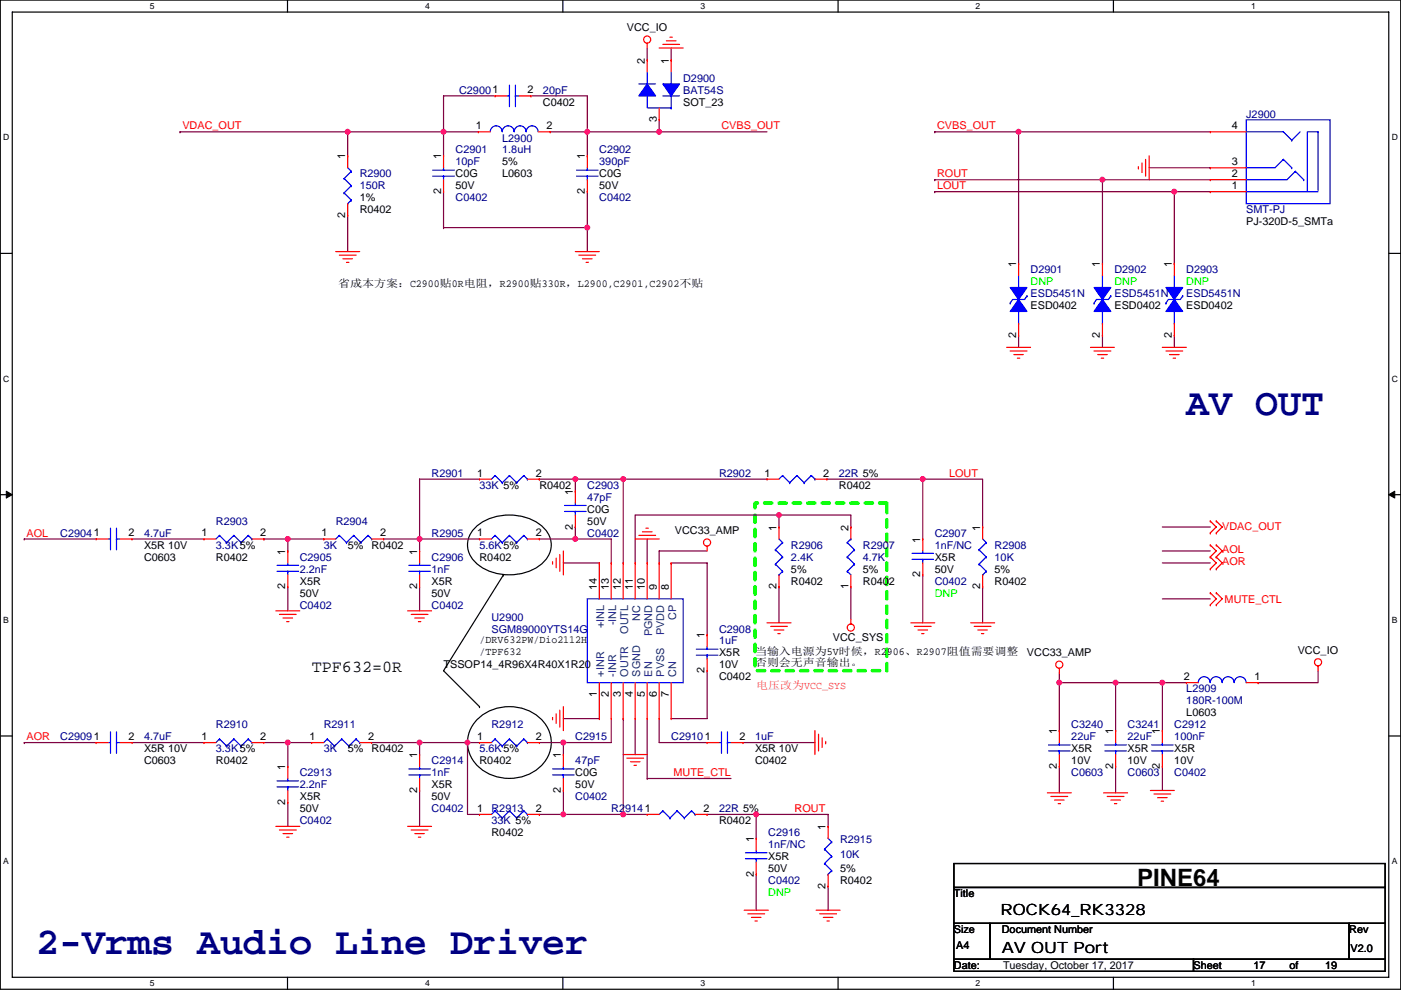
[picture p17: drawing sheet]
<svg xmlns="http://www.w3.org/2000/svg" width="297mm" height="210mm" viewBox="0 0 297 210" stroke-linecap="round" stroke-linejoin="round" font-family="sans-serif">
<defs><g id="words">
<g font-size="8.1" fill="#000080">
<text x="251.5" y="88.1">AV OUT</text>
<text x="7.7" y="202.4">2-Vrms Audio Line Driver</text>
</g>
<text font-size="5.1" x="241.1" y="187.9">PINE64</text>
<text font-size="3.6" x="66.1" y="142.6">TPF632=0R</text>
<g font-size="3.3">
<text x="212.2" y="194.2">ROCK64_RK3328</text>
<text x="212.4" y="202">AV OUT Port</text>
</g>
<g font-size="2.3">
<text x="132.9" y="6.6">VCC_IO</text>
<text x="136.7" y="13.5" transform="rotate(-90 136.7 13.5)">2</text>
<text x="141.8" y="13.5" transform="rotate(-90 141.8 13.5)">1</text>
<text x="111.8" y="19.8">2</text>
<text x="115.1" y="22.4">C0402</text>
<text x="144.8" y="22.4">SOT_23</text>
<text x="100.9" y="27.4">1</text>
<text x="115.9" y="27.4">2</text>
<text x="139.2" y="26" transform="rotate(-90 139.2 26)">3</text>
<text x="261.2" y="27.4">4</text>
<text x="73.2" y="33.8" transform="rotate(-90 73.2 33.8)">1</text>
<text x="93.5" y="33.8" transform="rotate(-90 93.5 33.8)">1</text>
<text x="106.5" y="35.1">5%</text>
<text x="124" y="33.8" transform="rotate(-90 124 33.8)">1</text>
<text x="261.2" y="35.1">3</text>
<text x="93.5" y="41.2" transform="rotate(-90 93.5 41.2)">2</text>
<text x="96.6" y="37.6">C0G</text>
<text x="96.6" y="40.2">50V</text>
<text x="106.5" y="37.6">L0603</text>
<text x="124" y="41.2" transform="rotate(-90 124 41.2)">2</text>
<text x="127.1" y="37.6">C0G</text>
<text x="127.1" y="40.2">50V</text>
<text x="261.2" y="40.1">1</text>
<text x="261.2" y="37.6">2</text>
<text x="73.2" y="46.3" transform="rotate(-90 73.2 46.3)">2</text>
<text x="76.3" y="45.3">R0402</text>
<text x="76.3" y="42.7">1%</text>
<text x="264.2" y="47.8">PJ-320D-5_SMTa</text>
<text x="215.4" y="56.7" transform="rotate(-90 215.4 56.7)">1</text>
<text x="233.2" y="56.7" transform="rotate(-90 233.2 56.7)">1</text>
<text x="248.5" y="56.7" transform="rotate(-90 248.5 56.7)">1</text>
<text x="71.7" y="60.8">省成本方案：C2900贴0R电阻，R2900贴330R，L2900,C2901,C2902不贴</text>
<text x="218.5" y="65.6">ESD0402</text>
<text x="236.3" y="65.6">ESD0402</text>
<text x="251.5" y="65.6">ESD0402</text>
<text x="215.4" y="71.7" transform="rotate(-90 215.4 71.7)">2</text>
<text x="233.2" y="71.7" transform="rotate(-90 233.2 71.7)">2</text>
<text x="248.5" y="71.7" transform="rotate(-90 248.5 71.7)">2</text>
<text x="101.2" y="101.1">1</text>
<text x="113.6" y="101.1">2</text>
<text x="162.1" y="101.1">1</text>
<text x="174.6" y="101.1">2</text>
<text x="114.4" y="103.7">R0402</text>
<text x="121.5" y="104.9" transform="rotate(-90 121.5 104.9)">1</text>
<text x="177.9" y="103.7">R0402</text>
<text x="27.2" y="113.8">2</text>
<text x="42.7" y="113.8">1</text>
<text x="55.2" y="113.8">2</text>
<text x="68.1" y="113.8">1</text>
<text x="80.6" y="113.8">2</text>
<text x="101.2" y="113.8">1</text>
<text x="113.6" y="113.8">2</text>
<text x="121.5" y="112.3" transform="rotate(-90 121.5 112.3)">2</text>
<text x="124.5" y="108.8">C0G</text>
<text x="124.5" y="111.3">50V</text>
<text x="143.1" y="113.3">VCC33_AMP</text>
<text x="164.6" y="112.5" transform="rotate(-90 164.6 112.5)">1</text>
<text x="179.9" y="112.5" transform="rotate(-90 179.9 112.5)">2</text>
<text x="207.8" y="112.5" transform="rotate(-90 207.8 112.5)">1</text>
<text x="30.5" y="118.9">C0603</text>
<text x="30.5" y="116.4">X5R 10V</text>
<text x="45.8" y="118.9">R0402</text>
<text x="60.5" y="117.6" transform="rotate(-90 60.5 117.6)">1</text>
<text x="73.7" y="116.4">5%</text>
<text x="78.8" y="116.4">R0402</text>
<text x="88.4" y="117.6" transform="rotate(-90 88.4 117.6)">1</text>
<text x="101.7" y="118.9">R0402</text>
<text x="195.1" y="115.1" transform="rotate(-90 195.1 115.1)">1</text>
<text x="198.2" y="118.9">X5R</text>
<text x="60.5" y="125" transform="rotate(-90 60.5 125)">2</text>
<text x="63.6" y="124">X5R</text>
<text x="88.4" y="125" transform="rotate(-90 88.4 125)">2</text>
<text x="91.5" y="124">X5R</text>
<text x="126.5" y="125.2" transform="rotate(-90 126.5 125.2)">14</text>
<text x="129.1" y="125.2" transform="rotate(-90 129.1 125.2)">13</text>
<text x="131.6" y="125.2" transform="rotate(-90 131.6 125.2)">12</text>
<text x="134.2" y="125.2" transform="rotate(-90 134.2 125.2)">11</text>
<text x="136.7" y="125.2" transform="rotate(-90 136.7 125.2)">10</text>
<text x="139.2" y="125.2" transform="rotate(-90 139.2 125.2)">9</text>
<text x="141.8" y="125.2" transform="rotate(-90 141.8 125.2)">8</text>
<text x="164.6" y="125" transform="rotate(-90 164.6 125)">2</text>
<text x="167.7" y="124">R0402</text>
<text x="167.7" y="121.5">5%</text>
<text x="179.9" y="125" transform="rotate(-90 179.9 125)">1</text>
<text x="182.9" y="124">R0402</text>
<text x="182.9" y="121.5">5%</text>
<text x="195.1" y="122.5" transform="rotate(-90 195.1 122.5)">2</text>
<text x="198.2" y="121.5">50V</text>
<text x="207.8" y="125" transform="rotate(-90 207.8 125)">2</text>
<text x="210.9" y="124">R0402</text>
<text x="210.9" y="121.5">5%</text>
<text x="63.6" y="126.5">50V</text>
<text x="91.5" y="126.5">50V</text>
<text x="101.7" y="136.5">/DRV632PW/Dio2112H</text>
<text x="149.4" y="135.4" transform="rotate(-90 149.4 135.4)">1</text>
<text x="176.6" y="135.9">VCC_SYS</text>
<text x="94" y="141.8">TSSOP14_4R96X4R40X1R20</text>
<text x="101.7" y="139">/TPF632</text>
<text x="149.4" y="142.8" transform="rotate(-90 149.4 142.8)">2</text>
<text x="152.5" y="139.2">X5R</text>
<text x="152.5" y="141.8">10V</text>
<text x="160.1" y="139">当输入电源为5V时候，R2906、R2907阻值需要调整</text>
<text x="160.1" y="141.3">否则会无声音输出。</text>
<text x="217.7" y="139.2">VCC33_AMP</text>
<text x="275.1" y="138.7">VCC_IO</text>
<text x="126.5" y="147.9" transform="rotate(-90 126.5 147.9)">1</text>
<text x="129.1" y="147.9" transform="rotate(-90 129.1 147.9)">2</text>
<text x="131.6" y="147.9" transform="rotate(-90 131.6 147.9)">3</text>
<text x="134.2" y="147.9" transform="rotate(-90 134.2 147.9)">4</text>
<text x="136.7" y="147.9" transform="rotate(-90 136.7 147.9)">5</text>
<text x="139.2" y="147.9" transform="rotate(-90 139.2 147.9)">6</text>
<text x="141.8" y="147.9" transform="rotate(-90 141.8 147.9)">7</text>
<text x="152.5" y="144.3">C0402</text>
<text x="251" y="144.3">2</text>
<text x="266" y="144.3">1</text>
<text x="224.1" y="155.7" transform="rotate(-90 224.1 155.7)">1</text>
<text x="236" y="155.7" transform="rotate(-90 236 155.7)">1</text>
<text x="245.9" y="155.7" transform="rotate(-90 245.9 155.7)">1</text>
<text x="251.5" y="151.9">L0603</text>
<text x="27.2" y="157">2</text>
<text x="30.5" y="159.6">X5R 10V</text>
<text x="42.7" y="157">1</text>
<text x="55.2" y="157">2</text>
<text x="65.6" y="157">1</text>
<text x="73.7" y="159.6">5%</text>
<text x="78" y="157">2</text>
<text x="78.8" y="159.6">R0402</text>
<text x="88.4" y="160.8" transform="rotate(-90 88.4 160.8)">1</text>
<text x="101.2" y="157">1</text>
<text x="113.6" y="157">2</text>
<text x="118.9" y="160.8" transform="rotate(-90 118.9 160.8)">1</text>
<text x="156.8" y="157">2</text>
<text x="160.1" y="159.6">X5R 10V</text>
<text x="227.1" y="159.6">X5R</text>
<text x="239.1" y="159.6">X5R</text>
<text x="249" y="159.6">X5R</text>
<text x="30.5" y="162.1">C0603</text>
<text x="45.8" y="162.1">R0402</text>
<text x="60.5" y="163.3" transform="rotate(-90 60.5 163.3)">1</text>
<text x="91.5" y="167.2">X5R</text>
<text x="101.7" y="162.1">R0402</text>
<text x="122" y="164.6">C0G</text>
<text x="122" y="167.2">50V</text>
<text x="160.1" y="162.1">C0402</text>
<text x="224.1" y="163.1" transform="rotate(-90 224.1 163.1)">2</text>
<text x="227.1" y="162.1">10V</text>
<text x="236" y="163.1" transform="rotate(-90 236 163.1)">2</text>
<text x="239.1" y="162.1">10V</text>
<text x="245.9" y="163.1" transform="rotate(-90 245.9 163.1)">2</text>
<text x="249" y="162.1">10V</text>
<text x="60.5" y="170.7" transform="rotate(-90 60.5 170.7)">2</text>
<text x="63.6" y="169.7">X5R</text>
<text x="63.6" y="172.3">50V</text>
<text x="88.4" y="168.2" transform="rotate(-90 88.4 168.2)">2</text>
<text x="91.5" y="169.7">50V</text>
<text x="101.2" y="172.2">1</text>
<text x="113.6" y="172.2">2</text>
<text x="118.9" y="168.2" transform="rotate(-90 118.9 168.2)">2</text>
<text x="149.2" y="172.2">2</text>
<text x="104.2" y="177.3">R0402</text>
<text x="152.5" y="174.8">R0402</text>
<text x="159.8" y="178.6" transform="rotate(-90 159.8 178.6)">1</text>
<text x="175" y="176" transform="rotate(-90 175 176)">1</text>
<text x="159.8" y="186" transform="rotate(-90 159.8 186)">2</text>
<text x="162.9" y="182.4">X5R</text>
<text x="162.9" y="185">50V</text>
<text x="178.1" y="185">5%</text>
<text x="175" y="188.5" transform="rotate(-90 175 188.5)">2</text>
<text x="178.1" y="187.5">R0402</text>
<text x="202.2" y="190.3">Title</text>
<text x="202.2" y="197.9">Size</text>
<text x="212.4" y="197.9">Document Number</text>
<text x="286.1" y="197.9">Rev</text>
<text x="202.8" y="201.2">A4</text>
<text x="286.3" y="202">V2.0</text>
<text x="202.2" y="205.5">Date:</text>
<text x="212.7" y="205.5">Tuesday, October 17, 2017</text>
<text x="253" y="205.5">Sheet</text>
<text x="265.7" y="205.5">17</text>
<text x="273.4" y="205.5">of</text>
<text x="281" y="205.5">19</text>
</g>
<g font-size="2.3" fill="#000080">
<text x="144.8" y="17.3">D2900</text>
<text x="97.3" y="19.9">C29001</text>
<text x="115.1" y="19.9">20pF</text>
<text x="144.8" y="19.9">BAT54S</text>
<text x="264.2" y="24.9">J2900</text>
<text x="96.6" y="32.6">C2901</text>
<text x="96.6" y="35.1">10pF</text>
<text x="106.5" y="30">L2900</text>
<text x="106.5" y="32.6">1.8uH</text>
<text x="127.1" y="32.6">C2902</text>
<text x="127.1" y="35.1">390pF</text>
<text x="76.3" y="37.6">R2900</text>
<text x="76.3" y="40.2">150R</text>
<text x="96.6" y="42.7">C0402</text>
<text x="127.1" y="42.7">C0402</text>
<text x="264.2" y="45.3">SMT-PJ</text>
<text x="218.5" y="58">D2901</text>
<text x="236.3" y="58">D2902</text>
<text x="251.5" y="58">D2903</text>
<text x="218.5" y="63">ESD5451N</text>
<text x="236.3" y="63">ESD5451N</text>
<text x="251.5" y="63">ESD5451N</text>
<text x="91.5" y="101.1">R2901</text>
<text x="152.5" y="101.1">R2902</text>
<text x="177.9" y="101.1">22R 5%</text>
<text x="101.7" y="103.7">33K 5%</text>
<text x="124.5" y="103.7">C2903</text>
<text x="124.5" y="106.2">47pF</text>
<text x="12.8" y="113.8">C29041</text>
<text x="30.5" y="113.8">4.7uF</text>
<text x="45.8" y="111.3">R2903</text>
<text x="71.2" y="111.3">R2904</text>
<text x="91.5" y="113.8">R2905</text>
<text x="124.5" y="113.8">C0402</text>
<text x="198.2" y="113.8">C2907</text>
<text x="45.8" y="116.4">3.3K5%</text>
<text x="63.6" y="118.9">C2905</text>
<text x="68.6" y="116.4">3K</text>
<text x="91.5" y="118.9">C2906</text>
<text x="101.7" y="116.4">5.6K5%</text>
<text x="167.7" y="116.4">R2906</text>
<text x="167.7" y="118.9">2.4K</text>
<text x="182.9" y="116.4">R2907</text>
<text x="182.9" y="118.9">4.7K</text>
<text x="198.2" y="116.4">1nF/NC</text>
<text x="210.9" y="116.4">R2908</text>
<text x="210.9" y="118.9">10K</text>
<text x="63.6" y="121.5">2.2nF</text>
<text x="91.5" y="121.5">1nF</text>
<text x="198.2" y="124">C0402</text>
<text x="63.6" y="129.1">C0402</text>
<text x="91.5" y="129.1">C0402</text>
<text x="104.2" y="131.6">U2900</text>
<text x="104.2" y="134.2">SGM89000YTS14G</text>
<text x="152.5" y="134.2">C2908</text>
<text x="152.5" y="136.7">1uF</text>
<text x="251.5" y="146.9">L2909</text>
<text x="251.5" y="149.4">180R-100M</text>
<text x="45.8" y="154.5">R2910</text>
<text x="68.6" y="154.5">R2911</text>
<text x="104.2" y="154.5">R2912</text>
<text x="227.1" y="154.5">C3240</text>
<text x="239.1" y="154.5">C3241</text>
<text x="249" y="154.5">C2912</text>
<text x="12.8" y="157">C29091</text>
<text x="30.5" y="157">4.7uF</text>
<text x="45.8" y="159.6">3.3K5%</text>
<text x="68.6" y="159.6">3K</text>
<text x="101.7" y="159.6">5.6K5%</text>
<text x="122" y="157">C2915</text>
<text x="142.3" y="157">C29101</text>
<text x="160.1" y="157">1uF</text>
<text x="227.1" y="157">22uF</text>
<text x="239.1" y="157">22uF</text>
<text x="249" y="157">100nF</text>
<text x="63.6" y="164.6">C2913</text>
<text x="63.6" y="167.2">2.2nF</text>
<text x="91.5" y="162.1">C2914</text>
<text x="91.5" y="164.6">1nF</text>
<text x="122" y="162.1">47pF</text>
<text x="227.1" y="164.6">C0603</text>
<text x="239.1" y="164.6">C0603</text>
<text x="249" y="164.6">C0402</text>
<text x="91.5" y="172.3">C0402</text>
<text x="104.2" y="172.3">R2913</text>
<text x="122" y="169.7">C0402</text>
<text x="129.6" y="172.3">R29141</text>
<text x="152.5" y="172.3">22R 5%</text>
<text x="63.6" y="174.8">C0402</text>
<text x="104.2" y="174.8">33K 5%</text>
<text x="162.9" y="177.3">C2916</text>
<text x="162.9" y="179.9">1nF/NC</text>
<text x="178.1" y="178.9">R2915</text>
<text x="178.1" y="181.9">10K</text>
<text x="162.9" y="187.5">C0402</text>
</g>
<g font-size="2.3" fill="#f00">
<text x="38.7" y="27.3">VDAC_OUT</text>
<text x="153" y="27.3">CVBS_OUT</text>
<text x="198.7" y="27.3">CVBS_OUT</text>
<text x="198.7" y="40.2">LOUT</text>
<text x="198.7" y="37.6">ROUT</text>
<text x="201.2" y="101.1">LOUT</text>
<text x="5.6" y="113.8">AOL</text>
<text x="259.1" y="112.3">VDAC_OUT</text>
<text x="259.1" y="117.4">AOL</text>
<text x="259.1" y="119.9">AOR</text>
<text x="259.6" y="127.8">MUTE_CTL</text>
<text x="5.6" y="157">AOR</text>
<text x="142.8" y="164.5">MUTE_CTL</text>
<text x="168.5" y="172.2">ROUT</text>
</g>
<g font-size="2.3" fill="#0f0">
<text x="218.5" y="60.5">DNP</text>
<text x="236.3" y="60.5">DNP</text>
<text x="251.5" y="60.5">DNP</text>
<text x="198.2" y="126.5">DNP</text>
<text x="162.9" y="190">DNP</text>
</g>
<g font-size="2.3" fill="#004080">
<text x="135.7" y="131.6" transform="rotate(-90 135.7 131.6)">NC</text>
<text x="143.4" y="131.5" transform="rotate(-90 143.4 131.5)">CP</text>
<text x="128.1" y="133.2" transform="rotate(-90 128.1 133.2)">+INL</text>
<text x="130.7" y="132.7" transform="rotate(-90 130.7 132.7)">-INL</text>
<text x="133.2" y="134.5" transform="rotate(-90 133.2 134.5)">OUTL</text>
<text x="138.3" y="135" transform="rotate(-90 138.3 135)">PGND</text>
<text x="140.8" y="134.7" transform="rotate(-90 140.8 134.7)">PVDD</text>
<text x="128.1" y="143.5" transform="rotate(-90 128.1 143.5)">+INR</text>
<text x="130.7" y="143.5" transform="rotate(-90 130.7 143.5)">-INR</text>
<text x="133.2" y="143.5" transform="rotate(-90 133.2 143.5)">OUTR</text>
<text x="135.7" y="143.5" transform="rotate(-90 135.7 143.5)">SGND</text>
<text x="138.3" y="143.5" transform="rotate(-90 138.3 143.5)">EN</text>
<text x="140.8" y="143.5" transform="rotate(-90 140.8 143.5)">PVSS</text>
<text x="143.4" y="143.5" transform="rotate(-90 143.4 143.5)">CN</text>
</g>
<text font-size="2.3" fill="#ff8000" x="160.3" y="146.1">电压改为VCC_SYS</text>
<g font-size="1.8">
<text x="31.8" y="1.9">5</text>
<text x="90.1" y="1.9">4</text>
<text x="148.5" y="1.9">3</text>
<text x="206.9" y="1.9">2</text>
<text x="265.2" y="1.9">1</text>
<text x=".7" y="29.8">D</text>
<text x="295.1" y="29.8">D</text>
<text x=".7" y="81">C</text>
<text x="295.1" y="81">C</text>
<text x=".7" y="132.1">B</text>
<text x="295.1" y="132.1">B</text>
<text x=".7" y="183.3">A</text>
<text x="295.1" y="183.3">A</text>
<text x="31.8" y="209.2">5</text>
<text x="90.1" y="209.2">4</text>
<text x="148.5" y="209.2">3</text>
<text x="206.9" y="209.2">2</text>
<text x="265.2" y="209.2">1</text>
</g>
</g></defs>
<path d="M.1 0h296.9v209.8h-296.9zM2.6 2.6h291.8v204.7h-291.8z" fill="none" stroke="#000" stroke-width=".25"/>
<g fill="#fff">
<path d="M31.8 .3h1v2h-1z"/>
<path d="M31.8 207.5h1v2.1h-1z"/>
</g>
<path d="M61 0v2.6M61 207.3v2.5" fill="none" stroke="#000" stroke-width=".25"/>
<g fill="#fff">
<path d="M90.1 .3h1v2h-1z"/>
<path d="M90.1 207.5h1v2.1h-1z"/>
</g>
<path d="M119.3 0v2.6M119.3 207.3v2.5" fill="none" stroke="#000" stroke-width=".25"/>
<g fill="#fff">
<path d="M148.5 .3h1v2h-1z"/>
<path d="M148.5 207.5h1v2.1h-1z"/>
</g>
<path d="M177.7 0v2.6M177.7 207.3v2.5" fill="none" stroke="#000" stroke-width=".25"/>
<g fill="#fff">
<path d="M206.9 .3h1v2h-1z"/>
<path d="M206.9 207.5h1v2.1h-1z"/>
</g>
<path d="M236.1 0v2.6M236.1 207.3v2.5" fill="none" stroke="#000" stroke-width=".25"/>
<g fill="#fff">
<path d="M265.2 .3h1v2h-1z"/>
<path d="M265.2 207.5h1v2.1h-1z"/>
<path d="M.7 28.2h1.3v2h-1.3z"/>
<path d="M295.1 28.2h1.3v2h-1.3z"/>
<path d="M.7 79.3h1.3v2.1h-1.3z"/>
<path d="M295.1 79.3h1.3v2.1h-1.3z"/>
</g>
<path d="M.1 53.7h2.5M294.4 53.7h2.6" fill="none" stroke="#000" stroke-width=".25"/>
<g fill="#fff">
<path d="M.7 130.5h1.2v2h-1.2z"/>
<path d="M295.1 130.5h1.2v2h-1.2z"/>
</g>
<path d="M.1 104.9h2.5M294.4 104.9h2.6" fill="none" stroke="#000" stroke-width=".25"/>
<path d="M1.3 104.2l1.3 .7-1.3 .7zM294.4 104.9l1.3-.7v1.4z" fill="#000" stroke="#000" stroke-width=".21"/>
<g fill="#fff">
<path d="M.7 181.7h1.2v2h-1.2z"/>
<path d="M295.1 181.7h1.2v2h-1.2z"/>
</g>
<g fill="none" stroke="#000" stroke-width=".25">
<path d="M100.5 112.1a11.1 11.1 0 0 1 14.9 0 5 5 0 0 1-.7 7.6 11.2 11.2 0 0 1-14.2-.7 4.9 4.9 0 0 1 0-6.9zM106.7 121.9h.1M106.7 121.9l-12.7 20.4 7.7 7.6M.1 156.1h2.5M101 152.8a9.8 9.8 0 0 1 14.7 .8 7 7 0 0 1-3.2 10.5 9.6 9.6 0 0 1-12.7-3.7 6.7 6.7 0 0 1 1.2-7.6zM101.7 149.9h.1M294.4 156.1h2.6M202.2 183.2h91.5v5h-91.5zM202.2 188.2h91.5v7.7h-91.5zM202.2 195.9h7.7v7.6h-7.7zM209.9 195.9h76.2v7.6h-76.2zM286.1 195.9h7.6v7.6h-7.6z"/>
<path d="M202.2 203.5h50.8v2.5h-50.8zM253 203.5h40.7v2.5h-40.7z"/>
</g>
<path d="M160.1 106.7h27.9v35.6h-27.9z" fill="none" stroke="#0f0" stroke-width=".76" stroke-dasharray="1.5 1.5"/>
<g fill="none" stroke="#800040" stroke-width=".25">
<path d="M137.2 10.2v2.5M142.3 10.2v2.5M38.2 28h.1M38.2 28h55.8M73.7 28h.1M73.7 28v5M94 28h7.4M94 28v5M105 20.3h-11v7.7M112.6 20.3h11.9v7.7M116.6 28h7.9M124.5 28h.1"/>
<path d="M124.5 28h15.3M124.5 28v5M139.8 25.4v2.6M139.8 28h.1M139.8 28h22.8M198.2 28h.1M198.2 38.1h58.4M198.2 38.1h.1M198.2 28h58.4M216 28v27.9M216 28h.1M233.7 38.1v17.8"/>
<path d="M243.6 35.6h13M256.6 35.6h.1M73.7 45.7v7.7M94 40.7v7.6M94 48.3h.1M94 48.3h30.5M124.5 40.7v12.7M198.2 40.7h58.4M198.2 40.7h.1M249 55.9h.1M249 40.7v15.2M216 71.1v2.6"/>
<path d="M233.7 71.1v2.6M249 71.1v2.6M5.1 114.3h.1M5.1 114.3h15.3M28 114.3h15.2M55.9 114.3h.1M55.9 114.3h5.1M61 114.3v2.6M61 114.3h7.6M81.3 114.3h7.7M89 101.6h12.7M89 114.3v2.6"/>
<path d="M89 101.6h.1M89 114.3h12.7M89 101.6v12.7M114.4 101.6h7.6v2.6M114.4 101.6h.1M114.4 114.3h7.6M119.4 119.4h7.7M122 114.3h7.6v5.1M122 111.8h.1M122 101.6h10.1M122 111.8v2.5M132.1 101.6h.1"/>
<path d="M132.1 101.6v17.8M132.1 101.6h30.5M137.2 114.3v5.1M142.3 119.4h7.6v15.2M149.9 116.9h-10.1v2.5M165.2 109.2h15.2v2.6M165.2 109.2v2.6M165.2 109.2h-30.5v10.2M165.2 109.2h.1M175.3 101.6h20.3M195.6 101.6h12.7v10.2M195.6 101.6h.1"/>
<path d="M195.6 101.6v12.7M246.4 111.8h10.2M246.4 116.9h10.2M246.4 119.4h10.2M61 124.5v5.1M89 124.5v5.1M165.2 124.5v7.6M180.4 124.5v6.8M195.6 121.9v10.2M208.3 124.5v7.6M246.4 127h10.2M5.1 157.5h.1"/>
<path d="M5.1 157.5h15.3M28 157.5h15.2M55.9 157.5h5.1M61 157.5h.1M61 157.5h5.1M61 157.5v5.1M78.8 157.5h10.2M89 157.5h10.1M89 157.5h.1M89 157.5v2.5M99.1 157.5v15.2h2.6M99.1 157.5h.1"/>
<path d="M99.1 157.5h2.6M114.4 157.5h5M119.4 157.5h.1M119.4 152.4h7.7M119.4 157.5v2.5M129.6 152.4v5.1h-10.2M132.1 152.4h.1M132.1 152.4v20.3M134.7 152.4v7.6M137.2 152.4v12.7M139.8 152.4v5.1h10.1M149.9 142.3v10.1h-7.6"/>
<path d="M157.5 157.5h15.3M224.6 142.8v2M224.6 144.8v10.2M224.6 144.8h11.9M236.5 144.8h.1M236.5 144.8v10.2M236.5 144.8h9.9M246.4 144.8v10.2M246.4 144.8h.1M246.4 144.8h5.1M279.5 142.3v2.5h-12.7M61 170.2v5.1"/>
<path d="M89 167.7v7.6M114.4 172.7h.1M114.4 172.7h5M119.4 167.7v5M119.4 172.7h12.7M132.1 172.7h5.1M137.2 165.1h.1M137.2 165.1h17.8M149.9 172.7h.1M149.9 172.7h25.7v2.6M160.3 172.7v5.1M160.3 172.7h.1"/>
<path d="M224.6 162.6v5.6M236.5 162.6v5.6M246.4 162.6v5.1M160.3 185.4v7.7M175.6 188v5.1"/>
</g>
<g fill="#f0f" stroke="#f0f" stroke-width=".25">
<circle cx="94" cy="27.9" r=".5"/>
<circle cx="73.7" cy="27.9" r=".5"/>
<circle cx="124.5" cy="27.9" r=".5"/>
<circle cx="124.5" cy="48.3" r=".5"/>
<circle cx="119.4" cy="172.7" r=".5"/>
<circle cx="119.4" cy="157.5" r=".5"/>
<circle cx="160.3" cy="172.7" r=".5"/>
<circle cx="122" cy="101.6" r=".5"/>
<circle cx="122" cy="114.3" r=".5"/>
<circle cx="132.1" cy="101.6" r=".5"/>
<circle cx="99.1" cy="157.5" r=".5"/>
<circle cx="132.1" cy="172.7" r=".5"/>
<circle cx="195.6" cy="101.6" r=".5"/>
<circle cx="88.9" cy="157.5" r=".5"/>
<circle cx="88.9" cy="114.3" r=".5"/>
<circle cx="165.1" cy="109.2" r=".5"/>
<circle cx="224.6" cy="144.8" r=".5"/>
<circle cx="236.5" cy="144.8" r=".5"/>
<circle cx="246.4" cy="144.8" r=".5"/>
<circle cx="139.7" cy="27.9" r=".5"/>
<circle cx="61" cy="114.3" r=".5"/>
<circle cx="61" cy="157.5" r=".5"/>
<circle cx="215.9" cy="27.9" r=".5"/>
<circle cx="249" cy="40.6" r=".5"/>
<circle cx="233.7" cy="38.1" r=".5"/>
</g>
<g fill="none" stroke="#f00" stroke-width=".25">
<path d="M137.2 9.2v1M137.2 12.7h.1M137.2 12.7v2.6M139.8 10.2h5M140.5 9.4h3.6M141.3 8.7h2M142 7.9h.6M142.3 12.7h.1M142.3 12.7v2.6M73.7 33h.1M73.7 33v2.6M94 33h.1"/>
<path d="M94 33v2.6M94 38.1v2.6M101.4 28h.1M101.4 28h2.5M105 20.3h.1M105 20.3h2.5M110 20.3h2.6M112.6 20.3h.1M114.1 28h2.5M116.6 28h.1M124.5 33h.1M124.5 33v2.6"/>
<path d="M124.5 38.1v2.6M139.8 25.4h.1M139.8 22.9v2.5M241.4 35.3v.5M242.1 34.6v2M242.9 33.8v3.6M243.6 33v5.1M256.6 28h.1M256.6 35.6h.1M256.6 38.1h.1M256.6 28h7.6M256.6 35.6h7.6"/>
<path d="M256.6 38.1h7.6M71.2 53.4h5.1M71.9 54.1h3.6M72.7 54.9h2M73.5 55.6h.5M73.7 45.7h.1M73.7 43.2v2.5M94 40.7h.1M122 53.4h5.1M122.7 54.1h3.6M123.5 54.9h2M124.3 55.6h.5"/>
<path d="M124.5 40.7h.1M216 55.9h.1M216 55.9v2.5M233.7 55.9h.1M233.7 55.9v2.5M249 55.9h.1M249 55.9v2.5M256.6 40.7h.1M256.6 40.7h7.6M213.4 73.7h5.1M214.2 74.4h3.5M214.9 75.2h2.1"/>
<path d="M215.7 76h.5M216 71.1h.1M216 68.6v2.5M231.2 73.7h5.1M232 74.4h3.5M232.7 75.2h2.1M233.5 76h.5M233.7 71.1h.1M233.7 68.6v2.5M246.4 73.7h5.1M247.2 74.4h3.6M248 75.2h2"/>
<path d="M248.7 76h.5M249 71.1h.1M249 68.6v2.5M20.4 114.3h.1M20.4 114.3h2.5M25.5 114.3h2.5M28 114.3h.1M43.2 114.3h.1M43.2 114.3h2.6M53.4 114.3h2.5M55.9 114.3h.1M61 116.9h.1"/>
<path d="M61 116.9v2.5M68.6 114.3h.1M68.6 114.3h2.6M78.8 114.3h2.5M81.3 114.3h.1M89 116.9h.1M89 116.9v2.5M101.7 114.3h.1M101.7 101.6h.1M101.7 101.6h2.5M101.7 114.3h2.5M111.8 101.6h2.6"/>
<path d="M111.8 114.3h2.6M114.4 114.3h.1M114.4 101.6h.1M117.2 119.1v.6M117.9 118.4v2M118.7 117.6v3.6M119.4 116.9v5M122 104.2h.1M122 111.8h.1M122 104.2v2.5M122 109.2v2.6M127.1 119.4h.1"/>
<path d="M127.1 119.4v7.6M129.6 119.4h.1M129.6 119.4v7.6M132.1 119.4h.1M132.1 119.4v7.6M134.7 114.3h5.1M134.7 119.4h.1M134.7 119.4v7.6M135.4 113.6h3.6M136.2 112.8h2M137 112h.5M137.2 119.4h.1"/>
<path d="M137.2 119.4v7.6M139.8 119.4h.1M139.8 119.4v7.6M142.3 119.4h.1M142.3 119.4v7.6M149.9 115.8v1.1M162.6 101.6h.1M162.6 101.6h2.6M165.2 111.8h.1M165.2 111.8v2.5M172.8 101.6h2.5M175.3 101.6h.1"/>
<path d="M180.4 111.8h.1M180.4 111.8v2.5M195.6 114.3h.1M195.6 114.3v2.6M195.6 119.4v2.5M208.3 111.8h.1M208.3 111.8v2.5M256.6 118.1h.1M256.6 115.6h.1M256.6 113.1h.1M256.6 110.5h.1M256.6 115.6l1.3 1.3-1.3 1.2"/>
<path d="M256.6 110.5l1.3 1.3-1.3 1.3M256.6 118.1l1.3 1.3-1.3 1.3M257.9 118.1h.1M257.9 115.6h.1M257.9 113.1h.1M257.9 110.5h.1M257.9 115.6l1.2 1.3-1.2 1.2M257.9 110.5l1.2 1.3-1.2 1.3M257.9 118.1l1.2 1.3-1.2 1.3M58.5 129.6h5.1M59.2 130.3h3.6M60 131.1h2"/>
<path d="M60.8 131.8h.5M61 124.5h.1M61 121.9v2.6M86.4 129.6h5.1M87.2 130.3h3.5M87.9 131.1h2.1M88.7 131.8h.5M89 124.5h.1M89 121.9v2.6M149.9 134.6h.1M149.9 134.6v2.6M149.9 139.7v2.6"/>
<path d="M162.6 132.1h5.1M163.4 132.9h3.5M164.1 133.6h2.1M164.9 134.4h.5M165.2 124.5h.1M165.2 121.9v2.6M180.4 131.3v1.1M180.4 124.5h.1M180.4 121.9v2.6M193.1 132.1h5.1M193.9 132.9h3.5M194.6 133.6h2.1"/>
<path d="M195.4 134.4h.5M195.6 121.9h.1M205.8 132.1h5.1M206.6 132.9h3.5M207.3 133.6h2.1M208.1 134.4h.5M208.3 124.5h.1M208.3 121.9v2.6M256.6 120.7h.1M256.6 128.3h.1M256.6 125.8h.1M256.6 125.8l1.3 1.2-1.3 1.3"/>
<path d="M257.9 120.7h.1M257.9 128.3h.1M257.9 125.8h.1M257.9 125.8l1.2 1.2-1.2 1.3M20.4 157.5h.1M20.4 157.5h2.5M25.5 157.5h2.5M28 157.5h.1M43.2 157.5h.1M43.2 157.5h2.6M53.4 157.5h2.5M55.9 157.5h.1"/>
<path d="M66.1 157.5h.1M66.1 157.5h2.5M76.3 157.5h2.5M78.8 157.5h.1M101.7 157.5h.1M101.7 157.5h2.5M111.8 157.5h2.6M114.4 157.5h.1M117.2 152.2v.5M117.9 151.4v2M118.7 150.6v3.6M119.4 149.9v5.1"/>
<path d="M127.1 152.4h.1M127.1 144.8v7.6M129.6 152.4h.1M129.6 144.8v7.6M132.1 152.4h.1M132.1 144.8v7.6M134.7 152.4h.1M134.7 144.8v7.6M137.2 152.4h.1M137.2 144.8v7.6M139.8 152.4h.1M139.8 144.8v7.6"/>
<path d="M142.3 152.4h.1M142.3 144.8v7.6M149.9 157.5h.1M149.9 142.3h.1M149.9 157.5h2.6M155 157.5h2.5M157.5 157.5h.1M172.8 155v5M173.5 155.7v3.6M174.3 156.5v2M175.1 157.2v.6M224.6 141.8v1"/>
<path d="M224.6 155h.1M224.6 155v2.5M236.5 155h.1M236.5 155v2.5M246.4 155h.1M246.4 155v2.5M251.5 144.8h.1M251.5 144.8h2.6M264.2 144.8h2.6M266.8 144.8h.1M279.5 141.2v1.1M58.5 175.3h5.1"/>
<path d="M59.2 176h3.6M60 176.8h2M60.8 177.6h.5M61 162.6h.1M61 170.2h.1M61 162.6v2.5M61 167.7v2.5M86.4 175.3h5.1M87.2 176h3.5M87.9 176.8h2.1M88.7 177.6h.5M89 160h.1"/>
<path d="M89 167.7h.1M89 160v2.6M89 165.1v2.6M101.7 172.7h.1M101.7 172.7h2.5M111.8 172.7h2.6M114.4 172.7h.1M119.4 160h.1M119.4 167.7h.1M119.4 160v2.6M119.4 165.1v2.6M132.1 160h5.1"/>
<path d="M132.9 160.8h3.6M133.7 161.6h2M134.4 162.3h.5M137.2 172.7h.1M137.2 172.7h2.6M147.4 172.7h2.5M149.9 172.7h.1M160.3 177.8h.1M160.3 177.8v2.6M175.6 175.3h.1M175.6 175.3v2.5M222.1 168.2h5"/>
<path d="M222.8 168.9h3.6M223.6 169.7h2M224.3 170.5h.5M224.6 162.6h.1M224.6 160v2.6M234 168.2h5.1M234.8 168.9h3.5M235.5 169.7h2M236.3 170.5h.5M236.5 162.6h.1M236.5 160v2.6M243.9 167.7h5.1"/>
<path d="M244.7 168.4h3.5M245.4 169.2h2.1M246.2 169.9h.5M246.4 162.6h.1M246.4 160v2.6M157.8 193.1h5.1M158.6 193.8h3.5M159.3 194.6h2.1M160.1 195.3h.5M160.3 185.4h.1M160.3 182.9v2.5M173 193.1h5.1"/>
<path d="M173.8 193.8h3.6M174.6 194.6h2M175.3 195.3h.5M175.6 188h.1M175.6 185.4v2.6"/>
<circle cx="137.2" cy="8.4" r=".76"/>
<circle cx="149.9" cy="115.1" r=".76"/>
<circle cx="180.4" cy="133.1" r=".76"/>
<circle cx="224.6" cy="141" r=".76"/>
<circle cx="279.4" cy="140.5" r=".76"/>
</g>
<g fill="none" stroke="#00f" stroke-width=".25">
<path d="M108 18.1v4.5M109.3 18.1v4.5M135.4 17.8h3.6M137.2 15.3v2.5M142.3 15.3v2.5M73 37.9h.1M73 37.9l1.5 1.5M73.7 35.6l.8 .7M74.5 36.3h.1M74.5 39.4h.1M74.5 36.3l-1.5 1.6M74.5 39.4l-1.5 1.5"/>
<path d="M91.8 37.4h4.5M91.8 36.1h4.5M94 35.6v.5M94 37.4h.1M94 37.4v.7M103.9 27.9a1.26 1.26 0 0 1 1.3-1.2 1.26 1.26 0 0 1 1.3 1.2 1.27 1.27 0 0 1 1.2-1.2 1.27 1.27 0 0 1 1.3 1.2 1.27 1.27 0 0 1 1.3-1.2 1.27 1.27 0 0 1 1.2 1.2M107.5 20.3h.5M109.3 20.3h.1M109.3 20.3h.7M111.6 27.9a1.26 1.26 0 0 1 1.2-1.2 1.26 1.26 0 0 1 1.3 1.2M122.2 37.4h4.6M122.2 36.1h4.6"/>
<path d="M124.5 35.6v.5M124.5 37.4h.1M124.5 37.4v.7M137.2 20.3v2.6h5.1M140.5 20.3h3.6M142.3 22.9h.1M142.3 20.3v2.6M264.2 25.4h17.8v17.8h-17.8zM264.2 28h7.9l1.8 1.7M272.1 33.8h.1M272.1 33.8l-1.8 1.8h-6.1M272.1 33.8l1.8 1.8"/>
<path d="M273.9 29.7h.1M273.9 35.6h.1M274.6 36.3l-1.7 1.8h-8.7M274.6 36.3h.1M274.6 36.3l1.8 1.8M275.6 28l-1.7 1.7M276.4 38.1h.1M73 40.9h.1M73 40.9l1.5 1.5M73.7 43.2h.1M74.5 42.4h.1M74.5 42.4l-.8 .8"/>
<path d="M216 58.4v2.6M233.7 58.4v2.6M249 58.4v2.6M264.2 40.7h15.3M279.5 40.4v-12.4h-2.3v12.7M214.2 64.3h.1M216 68.6h.1M216 66.1v2.5M217.7 62.8l-.5 .7h-2.5l-.5 .8M217.7 62.8h.1M232 64.3h.1M233.7 68.6h.1"/>
<path d="M233.7 66.1v2.5M235.5 62.8l-.5 .7h-2.5l-.5 .8M235.5 62.8h.1M247.2 64.3h.1M249 68.6h.1M249 66.1v2.5M250.8 62.8l-.6 .7h-2.5l-.5 .8M250.8 62.8h.1M22.9 114.3h.5M23.4 112v4.6M24.7 112v4.6M24.7 114.3h.1"/>
<path d="M24.7 114.3h.8M46.5 113.6h.1M46.5 113.6l-.7 .7M46.5 113.6l1.6 1.5M48.1 115.1h.1M49.6 113.6h.1M49.6 113.6l-1.5 1.5M49.6 113.6l1.5 1.5M51.1 115.1h.1M52.6 113.6h.1M52.6 113.6l-1.5 1.5M52.6 113.6l.8 .7"/>
<path d="M53.4 114.3h.1M58.7 119.9h4.6M61 119.4v.5M71.9 113.6h.1M71.9 113.6l-.7 .7M71.9 113.6l1.6 1.5M73.5 115.1h.1M75 113.6h.1M75 113.6l-1.5 1.5M75 113.6l1.5 1.5M76.5 115.1h.1M78 113.6h.1"/>
<path d="M78 113.6l-1.5 1.5M78 113.6l.8 .7M78.8 114.3h.1M86.7 119.9h4.5M89 119.4v.5M105 113.6h.1M105 100.9h.1M105 113.6l-.8 .7M105 113.6l1.5 1.5M105 100.9l-.8 .7M105 100.9l1.5 1.5M106.5 115.1h.1"/>
<path d="M106.5 102.4h.1M108 113.6h.1M108 100.9h.1M108 113.6l-1.5 1.5M108 113.6l1.5 1.5M108 100.9l-1.5 1.5M108 100.9l1.5 1.5M109.5 115.1h.1M109.5 102.4h.1M111.1 113.6h.1M111.1 100.9h.1M111.1 113.6l-1.6 1.5"/>
<path d="M111.1 113.6l.7 .7M111.1 100.9l-1.6 1.5M111.1 100.9l.7 .7M111.8 114.3h.1M111.8 101.6h.1M119.7 108.5h4.6M119.7 107.2h4.6M122 106.7v.5M122 108.5h.1M122 108.5v.7M164.4 116.6h.1M164.4 119.7h.1"/>
<path d="M164.4 116.6l1.5 1.5M164.4 119.7l1.5 1.5M165.2 114.3l.7 .8M165.9 115.1h.1M165.9 118.1h.1M165.9 100.9h.1M165.9 115.1l-1.5 1.5M165.9 118.1l-1.5 1.6M165.9 100.9l-.7 .7M165.9 100.9l1.5 1.5M167.4 102.4h.1M169 100.9h.1"/>
<path d="M169 100.9l-1.6 1.5M169 100.9l1.5 1.5M170.5 102.4h.1M172 100.9h.1M172 100.9l-1.5 1.5M172 100.9l.8 .7M172.8 101.6h.1M179.6 118.1h.1M179.6 115.1h.1M179.6 118.1l1.6 1.6M179.6 115.1l1.6 1.5M180.4 114.3h.1"/>
<path d="M180.4 114.3l-.8 .8M181.2 119.7h.1M181.2 116.6h.1M181.2 119.7l-1.6 1.5M181.2 116.6l-1.6 1.5M193.4 118.6h4.5M193.4 117.4h4.5M195.6 116.9v.5M195.6 118.6h.1M195.6 118.6v.8M207.6 116.6h.1M207.6 119.7h.1"/>
<path d="M207.6 116.6l1.5 1.5M207.6 119.7l1.5 1.5M208.3 114.3l.8 .8M209.1 115.1h.1M209.1 118.1h.1M209.1 115.1l-1.5 1.5M209.1 118.1l-1.5 1.6M58.7 121.2h4.6M61 121.2h.1M61 121.2v.7M86.7 121.2h4.5M89 121.2h.1"/>
<path d="M89 121.2v.7M124.5 127h20.3v17.8h-20.3zM147.6 139h4.6M147.6 137.7h4.6M149.9 137.2v.5M149.9 139h.1M149.9 139v.7M165.2 121.9h.1M165.9 121.2h.1M165.9 121.2l-.7 .7M179.6 121.2h.1M179.6 121.2l.8 .7"/>
<path d="M208.3 121.9h.1M209.1 121.2h.1M209.1 121.2l-.8 .7M22.9 157.5h.5M23.4 155.2v4.6M24.7 155.2v4.6M24.7 157.5h.1M24.7 157.5h.8M46.5 156.7h.1M46.5 156.7l-.7 .8M46.5 156.7l1.6 1.6M48.1 158.3h.1"/>
<path d="M49.6 156.7h.1M49.6 156.7l-1.5 1.6M49.6 156.7l1.5 1.6M51.1 158.3h.1M52.6 156.7h.1M52.6 156.7l-1.5 1.6M52.6 156.7l.8 .8M53.4 157.5h.1M69.4 156.7h.1M69.4 156.7l-.8 .8M69.4 156.7l1.5 1.6M70.9 158.3h.1"/>
<path d="M72.5 156.7h.1M72.5 156.7l-1.6 1.6M72.5 156.7l1.5 1.6M74 158.3h.1M75.5 156.7h.1M75.5 156.7l-1.5 1.6M75.5 156.7l.8 .8M76.3 157.5h.1M105 156.7h.1M105 156.7l-.8 .8M105 156.7l1.5 1.6M106.5 158.3h.1"/>
<path d="M108 156.7h.1M108 156.7l-1.5 1.6M108 156.7l1.5 1.6M109.5 158.3h.1M111.1 156.7h.1M111.1 156.7l-1.6 1.6M111.1 156.7l.7 .8M111.8 157.5h.1M152.5 157.5h.5M153 155.2v4.6M154.2 155.2v4.6M154.2 157.5h.1"/>
<path d="M154.2 157.5h.8M222.3 159.3h4.6M222.3 158h4.6M224.6 157.5v.5M224.6 159.3h.1M224.6 159.3v.7M234.2 159.3h4.6M234.2 158h4.6M236.5 157.5v.5M236.5 159.3h.1M236.5 159.3v.7M244.2 159.3h4.5"/>
<path d="M244.2 158h4.5M246.4 157.5v.5M246.4 159.3h.1M246.4 159.3v.7M254.1 144.8a1.27 1.27 0 0 1 1.2-1.3 1.27 1.27 0 0 1 1.3 1.3 1.27 1.27 0 0 1 1.3-1.3 1.27 1.27 0 0 1 1.2 1.3 1.27 1.27 0 0 1 1.3-1.3 1.27 1.27 0 0 1 1.3 1.3 1.26 1.26 0 0 1 1.2-1.3 1.26 1.26 0 0 1 1.3 1.3M58.7 166.9h4.6M58.7 165.6h4.6M61 165.1v.5M61 166.9h.1M61 166.9v.8M86.7 164.4h4.5M86.7 163.1h4.5"/>
<path d="M89 162.6v.5M89 164.4h.1M89 164.4v.7M105 172h.1M105 172l-.8 .7M105 172l1.5 1.5M106.5 173.5h.1M108 172h.1M108 172l-1.5 1.5M108 172l1.5 1.5M109.5 173.5h.1M111.1 172h.1"/>
<path d="M111.1 172l-1.6 1.5M111.1 172l.7 .7M111.8 172.7h.1M117.2 164.4h4.5M117.2 163.1h4.5M119.4 162.6v.5M119.4 164.4h.1M119.4 164.4v.7M140.5 172h.1M140.5 172l-.7 .7M140.5 172l1.5 1.5M142 173.5h.1"/>
<path d="M143.6 172h.1M143.6 172l-1.6 1.5M143.6 172l1.5 1.5M145.1 173.5h.1M146.6 172h.1M146.6 172l-1.5 1.5M146.6 172l.8 .7M147.4 172.7h.1M175.6 177.8l.7 .8M176.3 178.6h.1M176.3 178.6l-1.5 1.5M158 182.1h4.6"/>
<path d="M158 180.9h4.6M160.3 180.4v.5M160.3 182.1h.1M160.3 182.1v.8M174.8 180.1h.1M174.8 183.2h.1M174.8 180.1l1.5 1.5M174.8 183.2l1.5 1.5M175.6 185.4h.1M176.3 181.6h.1M176.3 184.7h.1M176.3 181.6l-1.5 1.6"/>
<path d="M176.3 184.7l-.7 .7"/>
</g>
<g fill="#00f" stroke="#00f" stroke-width=".25">
<path d="M247.2 61h3.6l-1.8 2.5z" fill-rule="evenodd"/>
<path d="M249 63.5l1.8 2.6h-3.6z" fill-rule="evenodd"/>
<path d="M232 61h3.5l-1.8 2.5z" fill-rule="evenodd"/>
<path d="M233.7 63.5l1.8 2.6h-3.5z" fill-rule="evenodd"/>
<path d="M214.2 61h3.5l-1.7 2.5z" fill-rule="evenodd"/>
<path d="M216 63.5l1.7 2.6h-3.5z" fill-rule="evenodd"/>
<path d="M140.5 17.8h3.6l-1.8 2.5z" fill-rule="evenodd"/>
<path d="M137.2 17.8l1.8 2.5h-3.6z" fill-rule="evenodd"/>
</g>
<use href="#words"/>
</svg>
